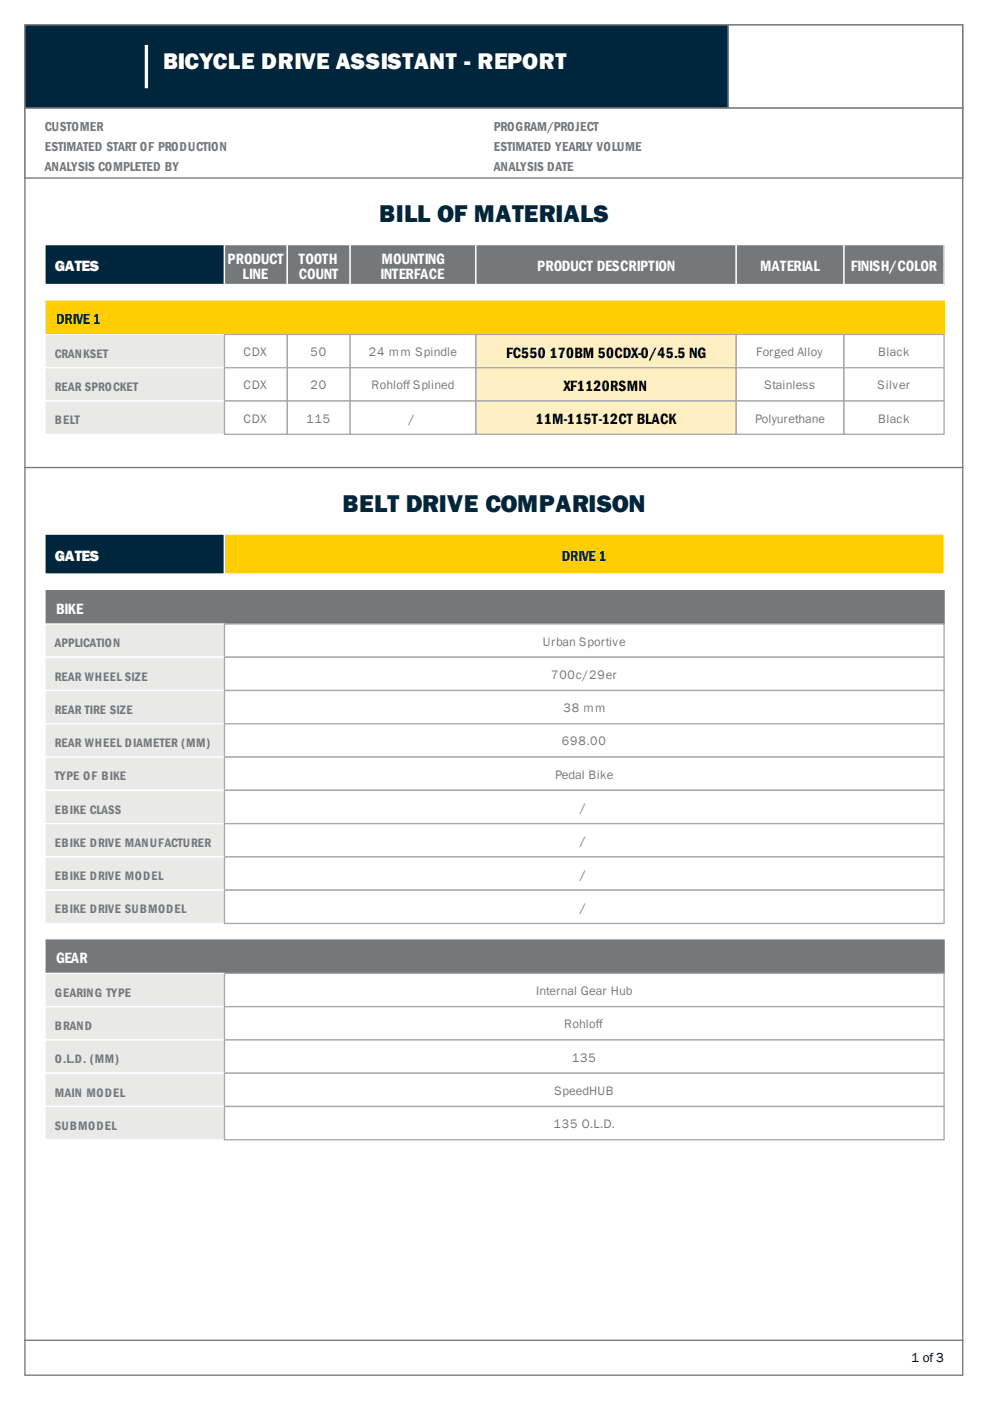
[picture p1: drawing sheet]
<svg xmlns="http://www.w3.org/2000/svg" width="210mm" height="297mm" viewBox="0 0 210 297" stroke-linecap="round" stroke-linejoin="round" font-family="sans-serif">
<defs><g id="words">
<g font-size="5.3" fill="#00263e">
<text x="80.4" y="47.1">BILL OF MATERIALS</text>
<text x="72.6" y="108.5">BELT DRIVE COMPARISON</text>
</g>
<text font-size="4.9" fill="#fff" x="34.6" y="14.6">BICYCLE DRIVE ASSISTANT - REPORT</text>
<g font-size="3.2" fill="#fff">
<text x="11.6" y="57.5">GATES</text>
<text x="48.3" y="56">PRODUCT</text>
<text x="51.5" y="59.1">LINE</text>
<text x="63.4" y="56">TOOTH</text>
<text x="63.4" y="59.1">COUNT</text>
<text x="80.7" y="59.1">INTERFACE</text>
<text x="80.9" y="56">MOUNTING</text>
<text x="113.9" y="57.5">PRODUCT DESCRIPTION</text>
<text x="161.2" y="57.5">MATERIAL</text>
<text x="180.4" y="57.5">FINISH/COLOR</text>
<text x="11.6" y="118.9">GATES</text>
<text x="11.9" y="130.2">BIKE</text>
<text x="11.9" y="204.3">GEAR</text>
</g>
<g font-size="3.2" fill="#00263e">
<text x="11.9" y="68.8">DRIVE 1</text>
<text x="119.2" y="118.9">DRIVE 1</text>
</g>
<g font-size="3.2">
<text x="107.4" y="75.8">FC550</text>
<text x="116.5" y="75.8">170BM 50CDX-0/45.5 NG</text>
<text x="119.5" y="82.9">XF1120RSMN</text>
<text x="113.6" y="90">11M-115T-12CT BLACK</text>
</g>
<g font-size="2.8" fill="#75787b">
<text x="9.5" y="27.9">CUSTOMER</text>
<text x="104.7" y="27.9">PROGRAM/PROJECT</text>
<text x="9.5" y="32.1">ESTIMATED START OF PRODUCTION</text>
<text x="104.7" y="32.1">ESTIMATED YEARLY VOLUME</text>
<text x="9.5" y="36.3">ANALYSIS COMPLETED BY</text>
<text x="104.7" y="36.3">ANALYSIS DATE</text>
</g>
<text font-size="2.8" x="193.3" y="288.7">1 of 3</text>
<g font-size="2.7" fill="#75787b">
<text x="11.6" y="75.8">CRANKSET</text>
<text x="51.6" y="75.5">CDX</text>
<text x="65.8" y="75.5">50</text>
<text x="78.3" y="75.5">24 mm Spindle</text>
<text x="160.3" y="75.5">Forged Alloy</text>
<text x="186.3" y="75.5">Black</text>
<text x="11.6" y="82.9">REAR SPROCKET</text>
<text x="51.6" y="82.5">CDX</text>
<text x="65.8" y="82.5">20</text>
<text x="78.8" y="82.5">Rohloff Splined</text>
<text x="162.1" y="82.5">Stainless</text>
<text x="186.1" y="82.5">Silver</text>
<text x="11.6" y="90">BELT</text>
<text x="51.6" y="89.6">CDX</text>
<text x="65" y="89.6">115</text>
<text x="86.7" y="89.6">/</text>
<text x="160.2" y="89.6">Polyurethane</text>
<text x="186.3" y="89.6">Black</text>
<text x="11.6" y="137.2">APPLICATION</text>
<text x="115.1" y="136.9">Urban Sportive</text>
<text x="116.9" y="143.9">700c/29er</text>
<text x="11.6" y="144.3">REAR WHEEL SIZE</text>
<text x="11.6" y="151.3">REAR TIRE SIZE</text>
<text x="119.5" y="151">38 mm</text>
<text x="11.6" y="158.4">REAR WHEEL DIAMETER (MM)</text>
<text x="119.2" y="158">698.00</text>
<text x="11.6" y="165.5">TYPE OF BIKE</text>
<text x="117.8" y="165.1">Pedal Bike</text>
<text x="11.6" y="172.5">EBIKE CLASS</text>
<text x="123" y="172.2">/</text>
<text x="11.6" y="179.6">EBIKE DRIVE MANUFACTURER</text>
<text x="123" y="179.2">/</text>
<text x="11.6" y="186.6">EBIKE DRIVE MODEL</text>
<text x="123" y="186.3">/</text>
<text x="11.6" y="193.7">EBIKE DRIVE SUBMODEL</text>
<text x="123" y="193.3">/</text>
<text x="11.6" y="211.3">GEARING TYPE</text>
<text x="113.7" y="211">Internal Gear Hub</text>
<text x="11.6" y="218.4">BRAND</text>
<text x="119.7" y="218">Rohloff</text>
<text x="11.6" y="225.4">O.L.D. (MM)</text>
<text x="121.3" y="225.1">135</text>
<text x="11.6" y="232.5">MAIN MODEL</text>
<text x="117.6" y="232.1">SpeedHUB</text>
<text x="11.6" y="239.5">SUBMODEL</text>
<text x="117.4" y="239.2">135 O.L.D.</text>
</g>
</g></defs>
<path d="M5.3 5.3h198.9v286.3h-198.9zM5.3 99.1h198.9" fill="none" stroke="#75787b" stroke-width=".28"/>
<path d="M5.3 5.3h149.2v17.6h-149.2z" fill="#00263e"/>
<path d="M5.3 5.3h149.2v17.6h-149.2z" fill="none" stroke="#75787b" stroke-width=".28"/>
<path d="M154.5 5.3h49.7v17.6h-49.7z" fill="#fff"/>
<path d="M154.5 5.3h49.7v17.6h-49.7z" fill="none" stroke="#75787b" stroke-width=".28"/>
<path d="M31 9.5v9.2" fill="none" stroke="#fff" stroke-width=".71" stroke-linecap="butt"/>
<path d="M5.3 22.9h198.9v14.8h-198.9z" fill="#fff"/>
<path d="M5.3 22.9h198.9v14.8h-198.9z" fill="none" stroke="#75787b" stroke-width=".28"/>
<path d="M9.5 51.9h38.1v8.4h-38.1z" fill="#00263e"/>
<path d="M9.5 51.9h38.1v8.4h-38.1z" fill="none" stroke="#fff" stroke-width=".28"/>
<path d="M47.6 51.9h13.3v8.4h-13.3z" fill="#75787b"/>
<path d="M47.6 51.9h13.3v8.4h-13.3z" fill="none" stroke="#fff" stroke-width=".28"/>
<path d="M60.9 51.9h13.4v8.4h-13.4z" fill="#75787b"/>
<path d="M60.9 51.9h13.4v8.4h-13.4z" fill="none" stroke="#fff" stroke-width=".28"/>
<path d="M74.3 51.9h26.6v8.4h-26.6z" fill="#75787b"/>
<path d="M74.3 51.9h26.6v8.4h-26.6z" fill="none" stroke="#fff" stroke-width=".28"/>
<path d="M100.9 51.9h55.3v8.4h-55.3z" fill="#75787b"/>
<path d="M100.9 51.9h55.3v8.4h-55.3z" fill="none" stroke="#fff" stroke-width=".28"/>
<path d="M156.2 51.9h22.8v8.4h-22.8z" fill="#75787b"/>
<path d="M156.2 51.9h22.8v8.4h-22.8z" fill="none" stroke="#fff" stroke-width=".28"/>
<path d="M179 51.9h21.2v8.4h-21.2z" fill="#75787b"/>
<path d="M179 51.9h21.2v8.4h-21.2z" fill="none" stroke="#fff" stroke-width=".28"/>
<path d="M9.8 63.9h190.4v7h-190.4z" fill="#ffce00"/>
<path d="M9.8 63.9h190.4v7h-190.4z" fill="none" stroke="#ffce00" stroke-width=".28"/>
<path d="M9.5 70.9h38.1v7.1h-38.1z" fill="#e9e9e8"/>
<path d="M9.5 70.9h38.1v7.1h-38.1z" fill="none" stroke="#fff" stroke-width=".28"/>
<path d="M47.6 70.9h13.3v7.1h-13.3z" fill="#fff"/>
<path d="M47.6 70.9h13.3v7.1h-13.3z" fill="none" stroke="#a7a8aa" stroke-width=".28"/>
<path d="M60.9 70.9h13.4v7.1h-13.4z" fill="#fff"/>
<path d="M60.9 70.9h13.4v7.1h-13.4z" fill="none" stroke="#a7a8aa" stroke-width=".28"/>
<path d="M74.3 70.9h26.6v7.1h-26.6z" fill="#fff"/>
<path d="M74.3 70.9h26.6v7.1h-26.6z" fill="none" stroke="#a7a8aa" stroke-width=".28"/>
<path d="M100.9 70.9h55.3v7.1h-55.3z" fill="#ffefc3"/>
<path d="M100.9 70.9h55.3v7.1h-55.3z" fill="none" stroke="#a7a8aa" stroke-width=".28"/>
<path d="M156.2 70.9h22.8v7.1h-22.8z" fill="#fff"/>
<path d="M156.2 70.9h22.8v7.1h-22.8z" fill="none" stroke="#a7a8aa" stroke-width=".28"/>
<path d="M179 70.9h21.2v7.1h-21.2z" fill="#fff"/>
<path d="M179 70.9h21.2v7.1h-21.2z" fill="none" stroke="#a7a8aa" stroke-width=".28"/>
<path d="M9.5 78h38.1v7h-38.1z" fill="#e9e9e8"/>
<path d="M9.5 78h38.1v7h-38.1z" fill="none" stroke="#fff" stroke-width=".28"/>
<path d="M47.6 78h13.3v7h-13.3z" fill="#fff"/>
<path d="M47.6 78h13.3v7h-13.3z" fill="none" stroke="#a7a8aa" stroke-width=".28"/>
<path d="M60.9 78h13.4v7h-13.4z" fill="#fff"/>
<path d="M60.9 78h13.4v7h-13.4z" fill="none" stroke="#a7a8aa" stroke-width=".28"/>
<path d="M74.3 78h26.6v7h-26.6z" fill="#fff"/>
<path d="M74.3 78h26.6v7h-26.6z" fill="none" stroke="#a7a8aa" stroke-width=".28"/>
<path d="M100.9 78h55.3v7h-55.3z" fill="#ffefc3"/>
<path d="M100.9 78h55.3v7h-55.3z" fill="none" stroke="#a7a8aa" stroke-width=".28"/>
<path d="M156.2 78h22.8v7h-22.8z" fill="#fff"/>
<path d="M156.2 78h22.8v7h-22.8z" fill="none" stroke="#a7a8aa" stroke-width=".28"/>
<path d="M179 78h21.2v7h-21.2z" fill="#fff"/>
<path d="M179 78h21.2v7h-21.2z" fill="none" stroke="#a7a8aa" stroke-width=".28"/>
<path d="M9.5 85h38.1v7.1h-38.1z" fill="#e9e9e8"/>
<path d="M9.5 85h38.1v7.1h-38.1z" fill="none" stroke="#fff" stroke-width=".28"/>
<path d="M47.6 85h13.3v7.1h-13.3z" fill="#fff"/>
<path d="M47.6 85h13.3v7.1h-13.3z" fill="none" stroke="#a7a8aa" stroke-width=".28"/>
<path d="M60.9 85h13.4v7.1h-13.4z" fill="#fff"/>
<path d="M60.9 85h13.4v7.1h-13.4z" fill="none" stroke="#a7a8aa" stroke-width=".28"/>
<path d="M74.3 85h26.6v7.1h-26.6z" fill="#fff"/>
<path d="M74.3 85h26.6v7.1h-26.6z" fill="none" stroke="#a7a8aa" stroke-width=".28"/>
<path d="M100.9 85h55.3v7.1h-55.3z" fill="#ffefc3"/>
<path d="M100.9 85h55.3v7.1h-55.3z" fill="none" stroke="#a7a8aa" stroke-width=".28"/>
<path d="M156.2 85h22.8v7.1h-22.8z" fill="#fff"/>
<path d="M156.2 85h22.8v7.1h-22.8z" fill="none" stroke="#a7a8aa" stroke-width=".28"/>
<path d="M179 85h21.2v7.1h-21.2z" fill="#fff"/>
<path d="M179 85h21.2v7.1h-21.2z" fill="none" stroke="#a7a8aa" stroke-width=".28"/>
<path d="M9.5 113.2h38.1v8.5h-38.1z" fill="#00263e"/>
<path d="M9.5 113.2h38.1v8.5h-38.1z" fill="none" stroke="#fff" stroke-width=".28"/>
<path d="M47.6 113.2h152.6v8.5h-152.6z" fill="#ffce00"/>
<path d="M47.6 113.2h152.6v8.5h-152.6z" fill="none" stroke="#fff" stroke-width=".28"/>
<path d="M9.8 125.2h190.4v7.1h-190.4z" fill="#75787b"/>
<path d="M9.8 125.2h190.4v7.1h-190.4z" fill="none" stroke="#75787b" stroke-width=".28"/>
<path d="M9.5 132.3h38.1v7h-38.1z" fill="#e9e9e8"/>
<path d="M9.5 132.3h38.1v7h-38.1z" fill="none" stroke="#fff" stroke-width=".28"/>
<path d="M47.6 132.3h152.6v7h-152.6z" fill="#fff"/>
<path d="M47.6 132.3h152.6v7h-152.6z" fill="none" stroke="#a7a8aa" stroke-width=".28"/>
<path d="M9.5 139.3h38.1v7.1h-38.1z" fill="#e9e9e8"/>
<path d="M9.5 139.3h38.1v7.1h-38.1z" fill="none" stroke="#fff" stroke-width=".28"/>
<path d="M47.6 139.3h152.6v7.1h-152.6z" fill="#fff"/>
<path d="M47.6 139.3h152.6v7.1h-152.6z" fill="none" stroke="#a7a8aa" stroke-width=".28"/>
<path d="M9.5 146.4h38.1v7.1h-38.1z" fill="#e9e9e8"/>
<path d="M9.5 146.4h38.1v7.1h-38.1z" fill="none" stroke="#fff" stroke-width=".28"/>
<path d="M47.6 146.4h152.6v7.1h-152.6z" fill="#fff"/>
<path d="M47.6 146.4h152.6v7.1h-152.6z" fill="none" stroke="#a7a8aa" stroke-width=".28"/>
<path d="M9.5 153.5h38.1v7h-38.1z" fill="#e9e9e8"/>
<path d="M9.5 153.5h38.1v7h-38.1z" fill="none" stroke="#fff" stroke-width=".28"/>
<path d="M47.6 153.5h152.6v7h-152.6z" fill="#fff"/>
<path d="M47.6 153.5h152.6v7h-152.6z" fill="none" stroke="#a7a8aa" stroke-width=".28"/>
<path d="M9.5 160.5h38.1v7.1h-38.1z" fill="#e9e9e8"/>
<path d="M9.5 160.5h38.1v7.1h-38.1z" fill="none" stroke="#fff" stroke-width=".28"/>
<path d="M47.6 160.5h152.6v7.1h-152.6z" fill="#fff"/>
<path d="M47.6 160.5h152.6v7.1h-152.6z" fill="none" stroke="#a7a8aa" stroke-width=".28"/>
<path d="M9.5 167.6h38.1v7h-38.1z" fill="#e9e9e8"/>
<path d="M9.5 167.6h38.1v7h-38.1z" fill="none" stroke="#fff" stroke-width=".28"/>
<path d="M47.6 167.6h152.6v7h-152.6z" fill="#fff"/>
<path d="M47.6 167.6h152.6v7h-152.6z" fill="none" stroke="#a7a8aa" stroke-width=".28"/>
<path d="M9.5 174.6h38.1v7.1h-38.1z" fill="#e9e9e8"/>
<path d="M9.5 174.6h38.1v7.1h-38.1z" fill="none" stroke="#fff" stroke-width=".28"/>
<path d="M47.6 174.6h152.6v7.1h-152.6z" fill="#fff"/>
<path d="M47.6 174.6h152.6v7.1h-152.6z" fill="none" stroke="#a7a8aa" stroke-width=".28"/>
<path d="M9.5 181.7h38.1v7h-38.1z" fill="#e9e9e8"/>
<path d="M9.5 181.7h38.1v7h-38.1z" fill="none" stroke="#fff" stroke-width=".28"/>
<path d="M47.6 181.7h152.6v7h-152.6z" fill="#fff"/>
<path d="M47.6 181.7h152.6v7h-152.6z" fill="none" stroke="#a7a8aa" stroke-width=".28"/>
<path d="M9.5 188.7h38.1v7.1h-38.1z" fill="#e9e9e8"/>
<path d="M9.5 188.7h38.1v7.1h-38.1z" fill="none" stroke="#fff" stroke-width=".28"/>
<path d="M47.6 188.7h152.6v7.1h-152.6z" fill="#fff"/>
<path d="M47.6 188.7h152.6v7.1h-152.6z" fill="none" stroke="#a7a8aa" stroke-width=".28"/>
<path d="M9.8 199.3h190.4v7.1h-190.4z" fill="#75787b"/>
<path d="M9.8 199.3h190.4v7.1h-190.4z" fill="none" stroke="#75787b" stroke-width=".28"/>
<path d="M9.5 206.4h38.1v7h-38.1z" fill="#e9e9e8"/>
<path d="M9.5 206.4h38.1v7h-38.1z" fill="none" stroke="#fff" stroke-width=".28"/>
<path d="M47.6 206.4h152.6v7h-152.6z" fill="#fff"/>
<path d="M47.6 206.4h152.6v7h-152.6z" fill="none" stroke="#a7a8aa" stroke-width=".28"/>
<path d="M9.5 213.4h38.1v7.1h-38.1z" fill="#e9e9e8"/>
<path d="M9.5 213.4h38.1v7.1h-38.1z" fill="none" stroke="#fff" stroke-width=".28"/>
<path d="M47.6 213.4h152.6v7.1h-152.6z" fill="#fff"/>
<path d="M47.6 213.4h152.6v7.1h-152.6z" fill="none" stroke="#a7a8aa" stroke-width=".28"/>
<path d="M9.5 220.5h38.1v7h-38.1z" fill="#e9e9e8"/>
<path d="M9.5 220.5h38.1v7h-38.1z" fill="none" stroke="#fff" stroke-width=".28"/>
<path d="M47.6 220.5h152.6v7h-152.6z" fill="#fff"/>
<path d="M47.6 220.5h152.6v7h-152.6z" fill="none" stroke="#a7a8aa" stroke-width=".28"/>
<path d="M9.5 227.5h38.1v7.1h-38.1z" fill="#e9e9e8"/>
<path d="M9.5 227.5h38.1v7.1h-38.1z" fill="none" stroke="#fff" stroke-width=".28"/>
<path d="M47.6 227.5h152.6v7.1h-152.6z" fill="#fff"/>
<path d="M47.6 227.5h152.6v7.1h-152.6z" fill="none" stroke="#a7a8aa" stroke-width=".28"/>
<path d="M9.5 234.6h38.1v7.1h-38.1z" fill="#e9e9e8"/>
<path d="M9.5 234.6h38.1v7.1h-38.1z" fill="none" stroke="#fff" stroke-width=".28"/>
<path d="M47.6 234.6h152.6v7.1h-152.6z" fill="#fff"/>
<path d="M47.6 234.6h152.6v7.1h-152.6z" fill="none" stroke="#a7a8aa" stroke-width=".28"/>
<path d="M5.3 284.2h198.9" fill="none" stroke="#75787b" stroke-width=".28"/>
<use href="#words"/>
</svg>
